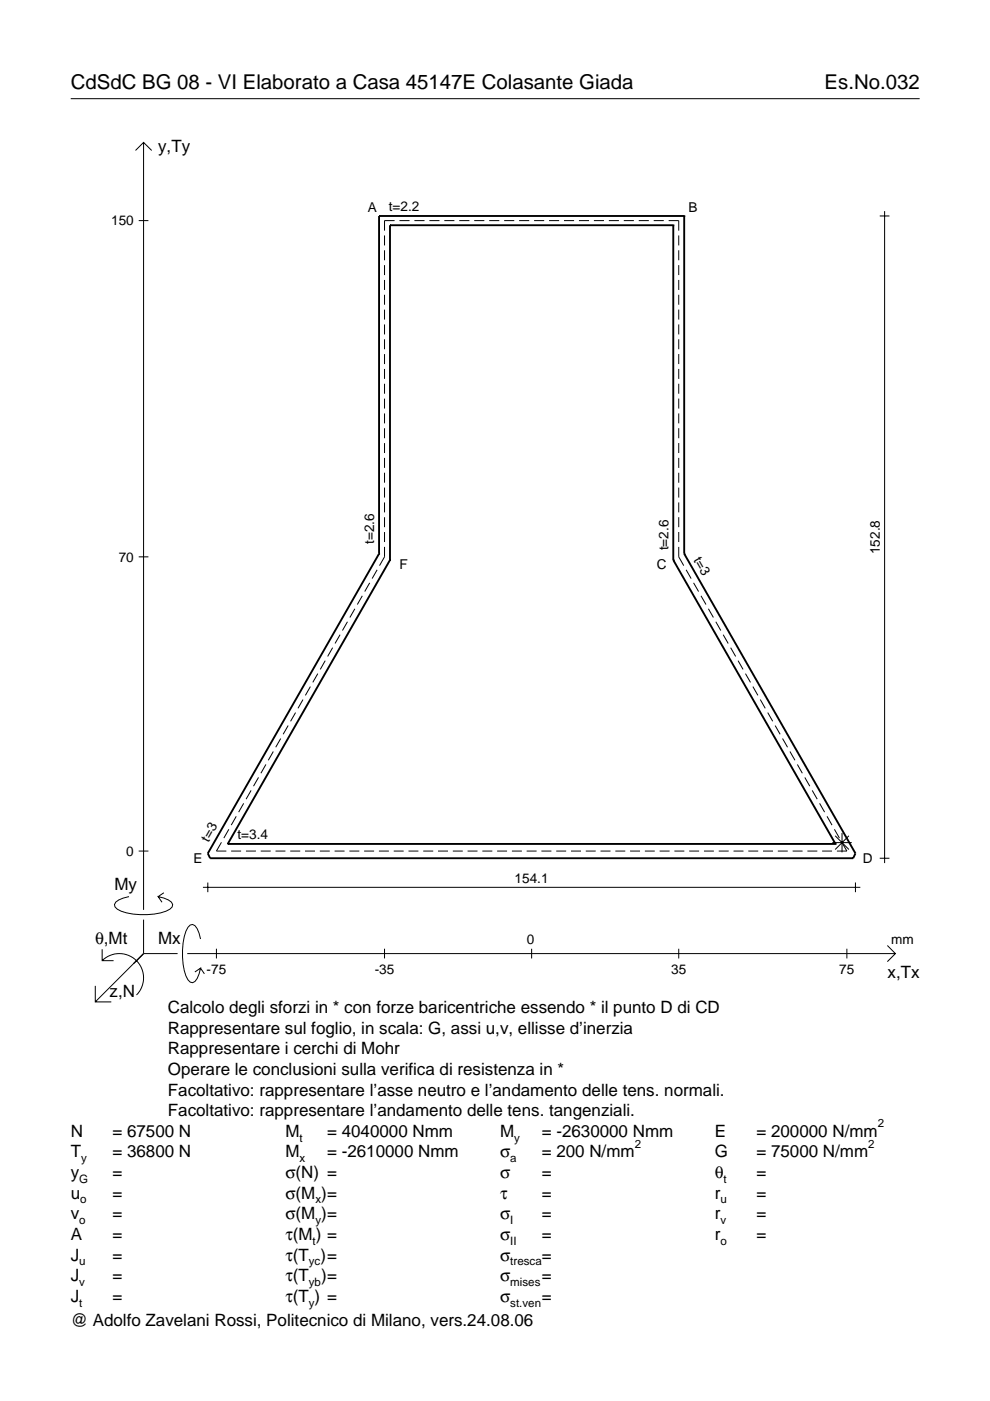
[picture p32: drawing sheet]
<svg xmlns="http://www.w3.org/2000/svg" width="210mm" height="297mm" viewBox="0 0 210 297" stroke-linecap="round" stroke-linejoin="round" font-family="sans-serif">
<defs><g id="words">
<g font-size="4.3">
<text x="15" y="18.9">CdSdC BG 08 - VI Elaborato a Casa 45147E Colasante Giada</text>
<text x="174.8" y="18.9">Es.No.032</text>
</g>
<g font-size="3.6">
<text x="33.5" y="32.3">y,Ty</text>
<text x="24.3" y="188.8">My</text>
<text x="20.1" y="200.1">θ,Mt</text>
<text x="33.5" y="200.1">Mx</text>
<text x="188.2" y="207.3">x,Tx</text>
<text x="23.2" y="211.4">z,N</text>
<text x="35.6" y="214.8">Calcolo degli sforzi in * con forze baricentriche essendo * il punto D di CD</text>
<text x="35.6" y="219.2">Rappresentare sul foglio, in scala: G, assi u,v, ellisse d’inerzia</text>
<text x="35.6" y="223.5">Rappresentare i cerchi di Mohr</text>
<text x="35.6" y="227.9">Operare le conclusioni sulla verifica di resistenza in *</text>
<text x="35.6" y="232.3">Facoltativo: rappresentare l’asse neutro e l’andamento delle tens. normali.</text>
<text x="35.6" y="236.7">Facoltativo: rappresentare l’andamento delle tens. tangenziali.</text>
<text x="15" y="241">N</text>
<text x="15" y="245.4">T</text>
<text x="23.8" y="245.4">= 36800 N</text>
<text x="23.8" y="241">= 67500 N</text>
<text x="60.5" y="241">M</text>
<text x="60.5" y="245.4">M</text>
<text x="69.3" y="241">= 4040000 Nmm</text>
<text x="69.3" y="245.4">= -2610000 Nmm</text>
<text x="106" y="245.4">σ</text>
<text x="106" y="241">M</text>
<text x="114.9" y="241">= -2630000 Nmm</text>
<text x="114.9" y="245.4">= 200 N/mm</text>
<text x="151.5" y="241">E</text>
<text x="151.5" y="245.4">G</text>
<text x="160.4" y="241">= 200000 N/mm</text>
<text x="160.4" y="245.4">= 75000 N/mm</text>
<text x="15" y="249.8">y</text>
<text x="23.8" y="249.8">=</text>
<text x="60.5" y="249.8">σ(N) =</text>
<text x="106" y="249.8">σ</text>
<text x="114.9" y="249.8">=</text>
<text x="151.5" y="249.8">θ</text>
<text x="160.4" y="249.8">=</text>
<text x="15" y="254.2">u</text>
<text x="23.8" y="254.2">=</text>
<text x="60.5" y="254.2">σ(M )=</text>
<text x="106" y="254.2">τ</text>
<text x="114.9" y="254.2">=</text>
<text x="151.5" y="254.2">r</text>
<text x="160.4" y="254.2">=</text>
<text x="15" y="258.5">v</text>
<text x="15" y="262.9">A</text>
<text x="23.8" y="262.9">=</text>
<text x="23.8" y="258.5">=</text>
<text x="60.5" y="258.5">σ(M )=</text>
<text x="60.5" y="262.9">τ(M ) =</text>
<text x="106" y="262.9">σ</text>
<text x="106" y="258.5">σ</text>
<text x="114.9" y="258.5">=</text>
<text x="114.9" y="262.9">=</text>
<text x="151.5" y="258.5">r</text>
<text x="151.5" y="262.9">r</text>
<text x="160.4" y="258.5">=</text>
<text x="160.4" y="262.9">=</text>
<text x="15" y="267.3">J</text>
<text x="23.8" y="267.3">=</text>
<text x="60.5" y="267.3">τ(T )=</text>
<text x="106" y="267.3">σ</text>
<text x="114.9" y="267.3">=</text>
<text x="15" y="271.7">J</text>
<text x="23.8" y="271.7">=</text>
<text x="60.5" y="271.7">τ(T</text>
<text x="68.1" y="271.7">)=</text>
<text x="106" y="271.7">σ</text>
<text x="114.9" y="271.7">=</text>
<text x="15" y="281.2">@ Adolfo Zavelani Rossi, Politecnico di Milano, vers.24.08.06</text>
<text x="15" y="276">J</text>
<text x="23.8" y="276">=</text>
<text x="60.5" y="276">τ(T ) =</text>
<text x="106" y="276">σ</text>
<text x="114.9" y="276">=</text>
</g>
<g font-size="2.9">
<text x="23.6" y="47.8">150</text>
<text x="78" y="44.9">A</text>
<text x="82.4" y="44.8">t=2.2</text>
<text x="146" y="44.9">B</text>
<text x="25.2" y="119.1">70</text>
<text x="79.3" y="115.3" transform="rotate(-90 79.3 115.3)">t=2.6</text>
<text x="141.7" y="116.7" transform="rotate(-90 141.7 116.7)">t=2.6</text>
<text x="147" y="118.7" transform="rotate(60 147 118.7)">t=3</text>
<text x="186.5" y="117.5" transform="rotate(-90 186.5 117.5)">152.8</text>
<text x="84.7" y="120.6">F</text>
<text x="139.3" y="120.6">C</text>
<text x="44.2" y="178.6" transform="rotate(-60 44.2 178.6)">t=3</text>
<text x="50.3" y="177.9">t=3.4</text>
<text x="26.8" y="181.4">0</text>
<text x="41" y="183.1">E</text>
<text x="182.9" y="183.1">D</text>
<text x="109.1" y="187.1">154.1</text>
<text x="111.7" y="200.1">0</text>
<text x="189" y="200.1">mm</text>
<text x="43.8" y="206.6">-75</text>
<text x="79.4" y="206.6">-35</text>
<text x="142.3" y="206.6">35</text>
<text x="178" y="206.6">75</text>
</g>
<g font-size="2.4">
<text x="186.1" y="239">2</text>
<text x="63.5" y="242">t</text>
<text x="109" y="242">y</text>
<text x="134.6" y="243.4">2</text>
<text x="184.1" y="243.4">2</text>
<text x="16.8" y="250.8">G</text>
<text x="17.2" y="246.4">y</text>
<text x="63.5" y="246.4">x</text>
<text x="108.2" y="246.4">a</text>
<text x="153.4" y="250.8">t</text>
<text x="17" y="255.2">o</text>
<text x="66.9" y="255.2">x</text>
<text x="152.7" y="255.2">u</text>
<text x="16.8" y="259.5">o</text>
<text x="66.3" y="263.9">t</text>
<text x="66.9" y="259.5">y</text>
<text x="108.2" y="259.5">I</text>
<text x="108.2" y="263.9">II</text>
<text x="152.7" y="259.5">v</text>
<text x="152.7" y="263.9">o</text>
<text x="16.8" y="268.3">u</text>
<text x="65.5" y="268.3">yc</text>
<text x="108.2" y="268.3">tresca</text>
<text x="16.8" y="272.7">v</text>
<text x="65.5" y="272.7">yb</text>
<text x="108.2" y="272.7">mises</text>
<text x="16.8" y="277">t</text>
<text x="65.5" y="277">y</text>
<text x="108.2" y="277">st.ven</text>
</g>
</g></defs>
<g fill="none" stroke="#000" stroke-width=".21">
<path d="M15 20.9h180M28.7 31.9l1.7-1.7 1.8 1.7M30.4 30.2v162.7M29.4 46.8h2.1M81.5 49.9v2.1M81.5 53.1v2.1M81.5 56.2v2.1M81.5 59.4v2.1M83.7 46.8h-2.2v2.1M84.7 46.8h2.1M87.9 46.8h2.1M91 46.8h2.2"/>
<path d="M94.2 46.8h2.1M97.4 46.8h2.1M100.5 46.8h2.2M103.7 46.8h2.2M106.9 46.8h2.1M110.1 46.8h2.1M113.2 46.8h2.2M116.4 46.8h2.1M119.6 46.8h2.1M122.7 46.8h2.2M125.9 46.8h2.2M129.1 46.8h2.1"/>
<path d="M132.3 46.8h2.1M135.4 46.8h2.2M138.6 46.8h2.1M141.8 46.8h2.1v2.1M143.9 49.9v2.1M143.9 53.1v2.1M143.9 56.2v2.1M143.9 59.4v2.1M186.5 45.8h2.1M187.6 44.8v138.2M81.5 62.5v2.1M81.5 65.6v2.2"/>
<path d="M81.5 68.8v2.1M81.5 71.9v2.1M81.5 75.1v2.1M81.5 78.2v2.1M143.9 62.5v2.1M143.9 65.6v2.2M143.9 68.8v2.1M143.9 71.9v2.1M143.9 75.1v2.1M143.9 78.2v2.1M81.5 81.4v2.1M81.5 84.5v2.1"/>
<path d="M81.5 87.7v2.1M81.5 90.8v2.1M81.5 93.9v2.2M81.5 97.1v2.1M143.9 81.4v2.1M143.9 84.5v2.1M143.9 87.7v2.1M143.9 90.8v2.1M143.9 93.9v2.2M143.9 97.1v2.1M29.4 118.1h2.1M81.5 100.2v2.1"/>
<path d="M81.5 103.4v2.1M81.5 106.5v2.1M81.5 109.7v2.1M81.5 112.8v2.1M81.5 116v2.1l-1 1.8M143.9 100.2v2.1M143.9 103.4v2.1M143.9 106.5v2.1M143.9 109.7v2.1M143.9 112.8v2.1M143.9 116v2.1l1.1 1.8M70.5 137.3l-1 1.9"/>
<path d="M72.1 134.6l-1.1 1.8M73.7 131.8l-1.1 1.9M75.2 129.1l-1 1.8M76.8 126.3l-1 1.9M78.4 123.6l-1.1 1.8M80 120.8l-1.1 1.9M145.5 120.8l1 1.9M147.1 123.6l1 1.8M148.6 126.3l1.1 1.9M150.2 129.1l1.1 1.8M151.8 131.8l1 1.9M153.3 134.6l1.1 1.8"/>
<path d="M154.9 137.3l1.1 1.9M57.9 159.3l-1 1.9M59.5 156.6l-1 1.8M61.1 153.8l-1.1 1.9M62.7 151.1l-1.1 1.8M64.2 148.3l-1 1.9M65.8 145.6l-1.1 1.8M67.4 142.8l-1.1 1.9M69 140.1l-1.1 1.8M156.5 140.1l1 1.8M158.1 142.8l1 1.9M159.6 145.6l1.1 1.8"/>
<path d="M161.2 148.3l1.1 1.9M162.8 151.1l1 1.8M164.3 153.8l1.1 1.9M165.9 156.6l1.1 1.8M167.5 159.3l1 1.9M46.9 178.6l-1 1.8h2.1M48.5 175.8l-1 1.9M50.1 173.1l-1.1 1.8M51.7 170.3l-1.1 1.9M53.2 167.6l-1 1.8M54.8 164.8l-1.1 1.9M56.4 162.1l-1.1 1.8"/>
<path d="M169.1 162.1l1 1.8M170.6 164.8l1.1 1.9M172.2 167.6l1.1 1.8M173.8 170.3l1 1.9M175.3 173.1l1.1 1.8M176.5 178.7h4.1M176.9 175.8l1.1 1.9M177.1 177.2l2.9 2.9M178.5 178.6l1.1 1.8h-2.2M178.5 176.6v4.1M180 177.2l-2.9 2.9M27.3 190.1a3.6 3.6 0 0 0-3 1.7l.1 .5a5.7 5.7 0 0 0 3.8 1.5 13.3 13.3 0 0 0 7.8-1l.5-.5 .1-.5a3.6 3.6 0 0 0-3.1-1.7l.8 1.2"/>
<path d="M29.4 180.4h2.1M30.4 195v7.2M34.7 189.3l-1.2 .8M42.5 199.1a3.6 3.6 0 0 0-1.7-3.1l-.5 .1a5.7 5.7 0 0 0-1.5 3.8 13.3 13.3 0 0 0 1 7.8l.5 .5 .5 .2a3.6 3.6 0 0 0 1.7-3.1l-1.2 .8M43 188.1h139.4M44.1 187.1v2.1M49 180.4h2.1M52.1 180.4h2.2M55.3 180.4h2.1M58.4 180.4h2.1M61.5 180.4h2.1M64.7 180.4h2.1"/>
<path d="M67.8 180.4h2.1M70.9 180.4h2.1M74.1 180.4h2.1M77.2 180.4h2.1M80.3 180.4h2.1M83.5 180.4h2.1M86.6 180.4h2.1M89.7 180.4h2.1M92.9 180.4h2.1M96 180.4h2.1M99.1 180.4h2.1M102.3 180.4h2.1"/>
<path d="M105.4 180.4h2.1M108.5 180.4h2.1M111.7 180.4h2.1M114.8 180.4h2.1M117.9 180.4h2.1M121.1 180.4h2.1M124.2 180.4h2.1M127.3 180.4h2.1M130.5 180.4h2.1M133.6 180.4h2.1M136.7 180.4h2.1M139.9 180.4h2.1"/>
<path d="M143 180.4h2.1M146.1 180.4h2.1M149.3 180.4h2.1M152.4 180.4h2.1M155.5 180.4h2.1M158.7 180.4h2.1M161.8 180.4h2.1M164.9 180.4h2.1M168.1 180.4h2.1M171.2 180.4h2.1M174.3 180.4h2.1M181.4 187.1v2.1"/>
<path d="M186.5 182h2.1M20.2 209v3.4h3.4M21.7 203.7a5.1 5.1 0 0 1 7.2 0 5.1 5.1 0 0 1 0 7.3M21.7 201.3v2.4h2.4M30.4 202.2l-10.2 10.2M30.4 202.2l-2 2M30.4 202.2h7.2M39.7 202.2h150.1M42.5 205.3l.8 1.2M45.9 201.2v2M81.5 201.2v2M112.7 201.2v2"/>
<path d="M143.9 201.2v2M179.6 201.2v2M188.1 200.5l1.7 1.7-1.7 1.7"/>
</g>
<g fill="none" stroke="#000" stroke-width=".4">
<path d="M80.4 45.8h.1M80.4 45.8h64.7M80.4 45.8v71.6M82.7 47.8h.1M82.7 47.8h60M82.7 47.8v70.9M142.7 47.8h.1M142.7 47.8v70.9M145.1 45.8h.1M145.1 45.8v71.6M80.4 117.4h.1M80.4 117.4l-36.3 63.5 .4 1.1h136.4l.5-1.1-36.3-63.5"/>
<path d="M82.7 118.7h.1M82.7 118.7l-34.4 60.2M142.7 118.7h.1M142.7 118.7l34.4 60.2M145.1 117.4h.1M48.3 178.9h.1M48.3 178.9h128.8M177.1 178.9h.1"/>
</g>
<use href="#words"/>
</svg>
